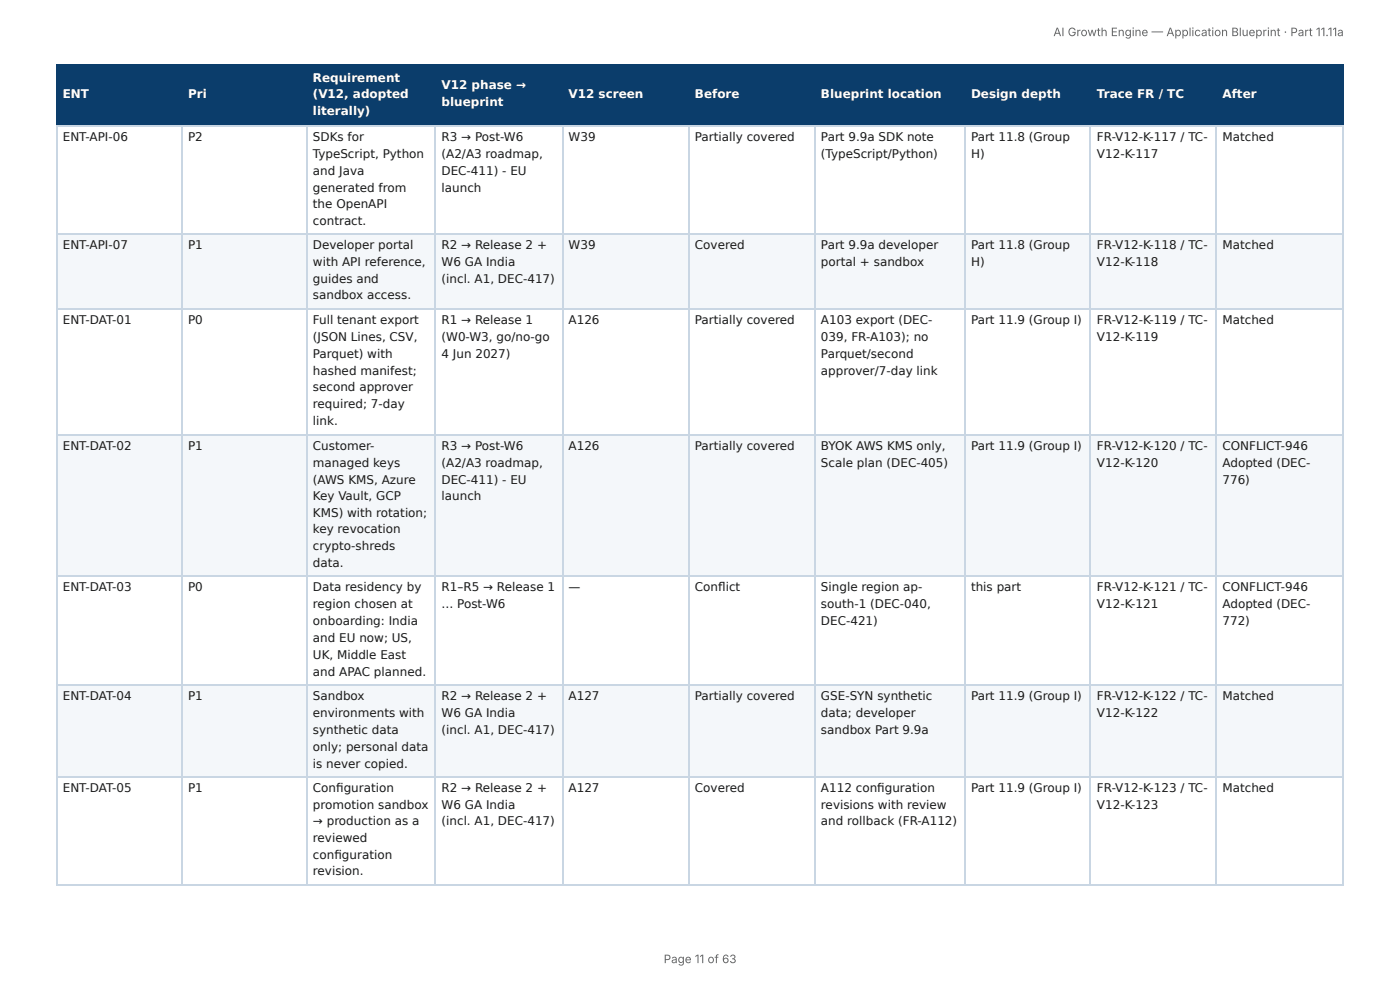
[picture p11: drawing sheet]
<svg xmlns="http://www.w3.org/2000/svg" width="297mm" height="210mm" viewBox="0 0 297 210" stroke-linecap="round" stroke-linejoin="round" font-family="sans-serif">
<defs><g id="words">
<g font-size="2.5" fill="#666">
<text x="223.7" y="7.7">AI Growth Engine — Application Blueprint · Part 11.11a</text>
<text x="141" y="204.5">Page 11 of 63</text>
</g>
<g font-size="2.5" fill="#fff">
<text x="66.5" y="17.3">Requirement</text>
<text x="13.3" y="20.9">ENT</text>
<text x="39.9" y="20.9">Pri</text>
<text x="66.5" y="20.9">(V12, adopted</text>
<text x="93.8" y="19">V12 phase →</text>
<text x="93.8" y="22.6">blueprint</text>
<text x="120.8" y="20.9">V12 screen</text>
<text x="147.6" y="20.9">Before</text>
<text x="174.4" y="20.9">Blueprint location</text>
<text x="206.2" y="20.9">Design depth</text>
<text x="233" y="20.9">Trace FR / TC</text>
<text x="259.6" y="20.9">After</text>
<text x="66.5" y="24.5">literally)</text>
</g>
<g font-size="2.5" fill="#1a1a1a">
<text x="13.3" y="30">ENT-API-06</text>
<text x="39.9" y="30">P2</text>
<text x="66.5" y="30">SDKs for</text>
<text x="93.8" y="30">R3 → Post-W6</text>
<text x="120.8" y="30">W39</text>
<text x="147.6" y="30">Partially covered</text>
<text x="174.4" y="30">Part 9.9a SDK note</text>
<text x="206.2" y="30">Part 11.8 (Group</text>
<text x="233" y="30">FR-V12-K-117 / TC-</text>
<text x="259.6" y="30">Matched</text>
<text x="66.5" y="33.5">TypeScript, Python</text>
<text x="93.8" y="33.5">(A2/A3 roadmap,</text>
<text x="174.4" y="33.5">(TypeScript/Python)</text>
<text x="206.2" y="33.5">H)</text>
<text x="233" y="33.5">V12-K-117</text>
<text x="66.5" y="37.1">and Java</text>
<text x="66.5" y="40.7">generated from</text>
<text x="93.8" y="37.1">DEC-411) - EU</text>
<text x="93.8" y="40.7">launch</text>
<text x="66.5" y="44.3">the OpenAPI</text>
<text x="66.5" y="47.8">contract.</text>
<text x="13.3" y="52.9">ENT-API-07</text>
<text x="39.9" y="52.9">P1</text>
<text x="66.5" y="52.9">Developer portal</text>
<text x="93.8" y="52.9">R2 → Release 2 +</text>
<text x="120.8" y="52.9">W39</text>
<text x="147.6" y="52.9">Covered</text>
<text x="174.4" y="52.9">Part 9.9a developer</text>
<text x="206.2" y="52.9">Part 11.8 (Group</text>
<text x="233" y="52.9">FR-V12-K-118 / TC-</text>
<text x="259.6" y="52.9">Matched</text>
<text x="66.5" y="56.4">with API reference,</text>
<text x="93.8" y="56.4">W6 GA India</text>
<text x="174.4" y="56.4">portal + sandbox</text>
<text x="206.2" y="56.4">H)</text>
<text x="233" y="56.4">V12-K-118</text>
<text x="66.5" y="60">guides and</text>
<text x="66.5" y="63.6">sandbox access.</text>
<text x="93.8" y="60">(incl. A1, DEC-417)</text>
<text x="13.3" y="68.8">ENT-DAT-01</text>
<text x="39.9" y="68.8">P0</text>
<text x="66.5" y="68.8">Full tenant export</text>
<text x="93.8" y="68.8">R1 → Release 1</text>
<text x="120.8" y="68.8">A126</text>
<text x="147.6" y="68.8">Partially covered</text>
<text x="174.4" y="68.8">A103 export (DEC-</text>
<text x="206.2" y="68.8">Part 11.9 (Group I)</text>
<text x="233" y="68.8">FR-V12-K-119 / TC-</text>
<text x="259.6" y="68.8">Matched</text>
<text x="66.5" y="72.4">(JSON Lines, CSV,</text>
<text x="66.5" y="76">Parquet) with</text>
<text x="93.8" y="72.4">(W0-W3, go/no-go</text>
<text x="93.8" y="76">4 Jun 2027)</text>
<text x="174.4" y="72.4">039, FR-A103); no</text>
<text x="174.4" y="76">Parquet/second</text>
<text x="233" y="72.4">V12-K-119</text>
<text x="66.5" y="79.6">hashed manifest;</text>
<text x="66.5" y="83.1">second approver</text>
<text x="174.4" y="79.6">approver/7-day link</text>
<text x="66.5" y="86.7">required; 7-day</text>
<text x="13.3" y="95.5">ENT-DAT-02</text>
<text x="39.9" y="95.5">P1</text>
<text x="66.5" y="90.3">link.</text>
<text x="66.5" y="95.5">Customer-</text>
<text x="93.8" y="95.5">R3 → Post-W6</text>
<text x="120.8" y="95.5">A126</text>
<text x="147.6" y="95.5">Partially covered</text>
<text x="174.4" y="95.5">BYOK AWS KMS only,</text>
<text x="206.2" y="95.5">Part 11.9 (Group I)</text>
<text x="233" y="95.5">FR-V12-K-120 / TC-</text>
<text x="259.6" y="95.5">CONFLICT-946</text>
<text x="66.5" y="99.1">managed keys</text>
<text x="93.8" y="99.1">(A2/A3 roadmap,</text>
<text x="174.4" y="99.1">Scale plan (DEC-405)</text>
<text x="233" y="99.1">V12-K-120</text>
<text x="259.6" y="99.1">Adopted (DEC-</text>
<text x="66.5" y="102.7">(AWS KMS, Azure</text>
<text x="66.5" y="106.3">Key Vault, GCP</text>
<text x="93.8" y="102.7">DEC-411) - EU</text>
<text x="93.8" y="106.3">launch</text>
<text x="259.6" y="102.7">776)</text>
<text x="66.5" y="109.8">KMS) with rotation;</text>
<text x="66.5" y="113.2">key revocation</text>
<text x="66.5" y="116.7">crypto-shreds</text>
<text x="13.3" y="125.6">ENT-DAT-03</text>
<text x="39.9" y="125.6">P0</text>
<text x="66.5" y="120.3">data.</text>
<text x="66.5" y="125.6">Data residency by</text>
<text x="93.8" y="125.6">R1–R5 → Release 1</text>
<text x="120.8" y="125.6">—</text>
<text x="147.6" y="125.6">Confl ict</text>
<text x="174.4" y="125.6">Single region ap-</text>
<text x="206.2" y="125.6">this part</text>
<text x="233" y="125.6">FR-V12-K-121 / TC-</text>
<text x="259.6" y="125.6">CONFLICT-946</text>
<text x="66.5" y="129.1">region chosen at</text>
<text x="93.8" y="129.1">… Post-W6</text>
<text x="174.4" y="129.1">south-1 (DEC-040,</text>
<text x="233" y="129.1">V12-K-121</text>
<text x="259.6" y="129.1">Adopted (DEC-</text>
<text x="66.5" y="132.7">onboarding: India</text>
<text x="66.5" y="136.3">and EU now; US,</text>
<text x="174.4" y="132.7">DEC-421)</text>
<text x="259.6" y="132.7">772)</text>
<text x="66.5" y="139.9">UK, Middle East</text>
<text x="66.5" y="143.4">and APAC planned.</text>
<text x="13.3" y="148.7">ENT-DAT-04</text>
<text x="39.9" y="148.7">P1</text>
<text x="66.5" y="148.7">Sandbox</text>
<text x="93.8" y="148.7">R2 → Release 2 +</text>
<text x="120.8" y="148.7">A127</text>
<text x="147.6" y="148.7">Partially covered</text>
<text x="174.4" y="148.7">GSE-SYN synthetic</text>
<text x="206.2" y="148.7">Part 11.9 (Group I)</text>
<text x="233" y="148.7">FR-V12-K-122 / TC-</text>
<text x="259.6" y="148.7">Matched</text>
<text x="66.5" y="152.3">environments with</text>
<text x="66.5" y="155.8">synthetic data</text>
<text x="93.8" y="152.3">W6 GA India</text>
<text x="93.8" y="155.8">(incl. A1, DEC-417)</text>
<text x="174.4" y="152.3">data; developer</text>
<text x="174.4" y="155.8">sandbox Part 9.9a</text>
<text x="233" y="152.3">V12-K-122</text>
<text x="66.5" y="159.4">only; personal data</text>
<text x="66.5" y="163">is never copied.</text>
<text x="13.3" y="168.2">ENT-DAT-05</text>
<text x="39.9" y="168.2">P1</text>
<text x="66.5" y="168.2">Confi guration</text>
<text x="66.5" y="171.8">promotion sandbox</text>
<text x="93.8" y="168.2">R2 → Release 2 +</text>
<text x="93.8" y="171.8">W6 GA India</text>
<text x="120.8" y="168.2">A127</text>
<text x="147.6" y="168.2">Covered</text>
<text x="174.4" y="168.2">A112 confi guration</text>
<text x="174.4" y="171.8">revisions with review</text>
<text x="206.2" y="168.2">Part 11.9 (Group I)</text>
<text x="233" y="168.2">FR-V12-K-123 / TC-</text>
<text x="233" y="171.8">V12-K-123</text>
<text x="259.6" y="168.2">Matched</text>
<text x="66.5" y="175.2">→ production as a</text>
<text x="66.5" y="178.7">reviewed</text>
<text x="93.8" y="175.2">(incl. A1, DEC-417)</text>
<text x="174.4" y="175.2">and rollback (FR-A112)</text>
<text x="66.5" y="182.3">confi guration</text>
<text x="66.5" y="185.9">revision.</text>
</g>
</g></defs>
<g fill="#0b3d6b">
<path d="M12.1 14h26.5v12.6h-26.5z"/>
<path d="M38.6 14h26.5v12.6h-26.5z"/>
<path d="M65.1 14h27.4v12.6h-27.4z"/>
<path d="M92.5 14h26.9v12.6h-26.9z"/>
<path d="M119.4 14h27v12.6h-27z"/>
<path d="M146.4 14h26.7v12.6h-26.7z"/>
<path d="M173.1 14h31.9v12.6h-31.9z"/>
<path d="M205 14h26.7v12.6h-26.7z"/>
<path d="M231.7 14h26.7v12.6h-26.7z"/>
<path d="M258.4 14h26.9v12.6h-26.9z"/>
</g>
<g fill="#f4f7fa">
<path d="M12.1 49.8h26.5v15.9h-26.5z"/>
<path d="M38.6 49.8h26.5v15.9h-26.5z"/>
<path d="M65.1 49.8h27.4v15.9h-27.4z"/>
<path d="M92.5 49.8h26.9v15.9h-26.9z"/>
<path d="M119.4 49.8h27v15.9h-27z"/>
<path d="M146.4 49.8h26.7v15.9h-26.7z"/>
<path d="M173.1 49.8h31.9v15.9h-31.9z"/>
<path d="M205 49.8h26.7v15.9h-26.7z"/>
<path d="M231.7 49.8h26.7v15.9h-26.7z"/>
<path d="M258.4 49.8h26.9v15.9h-26.9z"/>
<path d="M12.1 92.2h26.5v30.3h-26.5z"/>
<path d="M38.6 92.2h26.5v30.3h-26.5z"/>
<path d="M65.1 92.2h27.4v30.3h-27.4z"/>
<path d="M92.5 92.2h26.9v30.3h-26.9z"/>
<path d="M119.4 92.2h27v30.3h-27z"/>
<path d="M146.4 92.2h26.7v30.3h-26.7z"/>
<path d="M173.1 92.2h31.9v30.3h-31.9z"/>
<path d="M205 92.2h26.7v30.3h-26.7z"/>
<path d="M231.7 92.2h26.7v30.3h-26.7z"/>
<path d="M258.4 92.2h26.9v30.3h-26.9z"/>
<path d="M12.1 145.4h26.5v19.5h-26.5z"/>
<path d="M38.6 145.4h26.5v19.5h-26.5z"/>
<path d="M65.1 145.4h27.4v19.5h-27.4z"/>
<path d="M92.5 145.4h26.9v19.5h-26.9z"/>
<path d="M119.4 145.4h27v19.5h-27z"/>
<path d="M146.4 145.4h26.7v19.5h-26.7z"/>
<path d="M173.1 145.4h31.9v19.5h-31.9z"/>
<path d="M205 145.4h26.7v19.5h-26.7z"/>
<path d="M231.7 145.4h26.7v19.5h-26.7z"/>
<path d="M258.4 145.4h26.9v19.5h-26.9z"/>
</g>
<g fill="none" stroke="#0b3d6b" stroke-width=".24">
<path d="M11.9 13.9h273.4M12 13.8v13.1M38.7 13.8v13.1M65.2 13.8v13.1M92.4 13.8v13.1M119.5 13.8v13.1M146.2 13.8v13.1M173.2 13.8v13.1M204.9 13.8v13.1M231.6 13.8v13.1M258.3 13.8v13.1M285.2 13.8v13.1"/>
<path d="M11.9 26.8h273.4"/>
</g>
<g fill="none" stroke="#c9d6e3" stroke-width=".24">
<path d="M11.9 26.8h273.4M12 26.9v161.1M38.7 26.9v161.1M65.2 26.9v161.1M92.4 26.9v161.1M119.5 26.9v161.1M146.2 26.9v161.1M173.2 26.9v161.1M204.9 26.9v161.1M231.6 26.9v161.1M258.3 26.9v161.1M285.2 26.9v161.1"/>
<path d="M11.9 49.6h273.4M11.9 65.6h273.4M11.9 92.3h273.4M11.9 122.3h273.4M11.9 145.5h273.4M11.9 165h273.4M11.9 187.9h273.4"/>
</g>
<use href="#words"/>
</svg>
